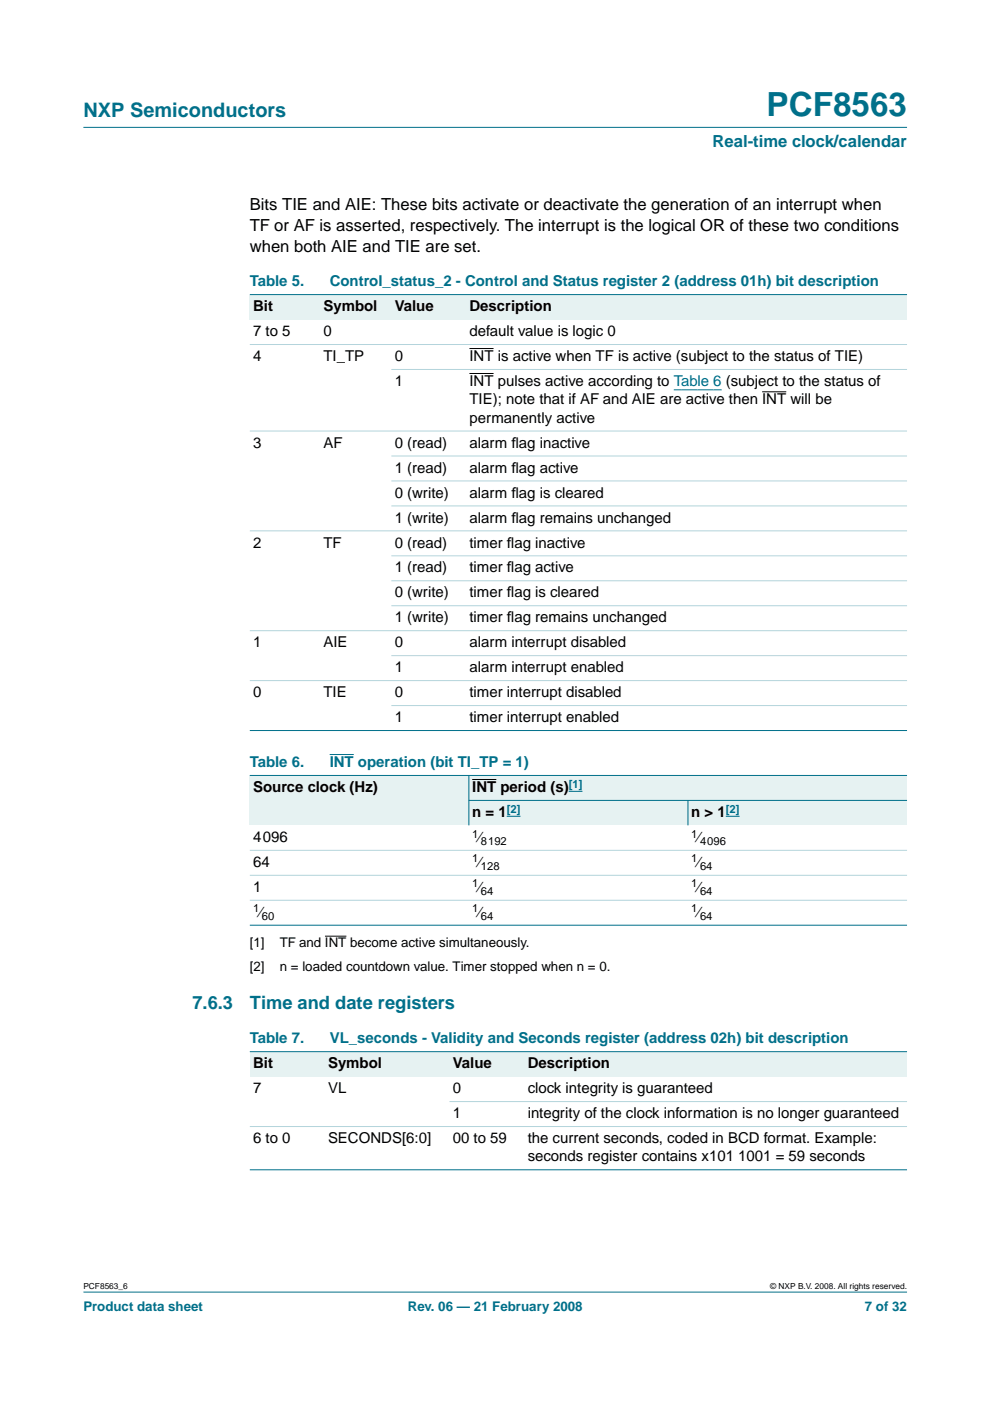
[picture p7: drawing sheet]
<svg xmlns="http://www.w3.org/2000/svg" width="210mm" height="297mm" viewBox="0 0 210 297" stroke-linecap="round" stroke-linejoin="round" font-family="sans-serif">
<defs><g id="words">
<text font-size="7.1" fill="#00708a" x="162.5" y="24.7">PCF8563</text>
<text font-size="4.2" fill="#00708a" x="17.7" y="24.9">NXP Semiconductors</text>
<g font-size="3.9" fill="#00708a">
<text x="40.8" y="213.9">7.6.3</text>
<text x="53" y="213.9">Time and date registers</text>
</g>
<text font-size="3.5" fill="#00708a" x="151.1" y="31.1">Real-time clock/calendar</text>
<g font-size="3.5">
<text x="53" y="44.5">Bits TIE and AIE: These bits activate or deactivate the generation of an interrupt when</text>
<text x="53" y="48.9">TF or AF is asserted, respectively. The interrupt is the logical OR of these two conditions</text>
<text x="53" y="53.3">when both AIE and TIE are set.</text>
</g>
<g font-size="3.2" fill="#00708a">
<text x="53" y="60.7">Table 5.</text>
<text x="69.9" y="60.7">Control_status_2 - Control and Status register 2 (address 01h) bit description</text>
<text x="53" y="162.6">Table 6.</text>
<text x="69.9" y="162.6">INT operation (bit TI_TP = 1)</text>
<text x="53" y="221.2">Table 7.</text>
<text x="69.9" y="221.2">VL_seconds - Validity and Seconds register (address 02h) bit description</text>
</g>
<g font-size="3.2">
<text x="53.7" y="66">Bit</text>
<text x="68.6" y="66">Symbol</text>
<text x="83.7" y="66">Value</text>
<text x="99.5" y="66">Description</text>
<text x="53.7" y="71.3">7 to 5</text>
<text x="68.6" y="71.3">0</text>
<text x="99.5" y="71.3">default value is logic 0</text>
<text x="53.7" y="76.6">4</text>
<text x="68.6" y="76.6">TI_TP</text>
<text x="83.7" y="76.6">0</text>
<text x="99.5" y="76.6">INT is active when TF is active (subject to the status of TIE)</text>
<text x="83.7" y="81.9">1</text>
<text x="99.5" y="81.9">INT pulses active according to Table 6 (subject to the status of</text>
<text x="99.5" y="89.6">permanently active</text>
<text x="99.5" y="85.7">TIE); note that if AF and AIE are active then INT will be</text>
<text x="53.7" y="94.9">3</text>
<text x="68.6" y="94.9">AF</text>
<text x="83.7" y="94.9">0 (read)</text>
<text x="99.5" y="94.9">alarm f</text>
<text x="108.4" y="94.9">lag inactive</text>
<text x="83.7" y="100.2">1 (read)</text>
<text x="99.5" y="100.2">alarm f</text>
<text x="108.4" y="100.2">lag active</text>
<text x="83.7" y="105.5">0 (write)</text>
<text x="99.5" y="105.5">alarm f</text>
<text x="108.4" y="105.5">lag is cleared</text>
<text x="83.7" y="110.8">1 (write)</text>
<text x="99.5" y="110.8">alarm f</text>
<text x="108.4" y="110.8">lag remains unchanged</text>
<text x="53.7" y="116.1">2</text>
<text x="68.6" y="116.1">TF</text>
<text x="83.7" y="116.1">0 (read)</text>
<text x="99.5" y="116.1">timer f</text>
<text x="107.5" y="116.1">lag inactive</text>
<text x="83.7" y="121.4">1 (read)</text>
<text x="99.5" y="121.4">timer f</text>
<text x="107.5" y="121.4">lag active</text>
<text x="83.7" y="126.7">0 (write)</text>
<text x="83.7" y="132">1 (write)</text>
<text x="99.5" y="126.7">timer f</text>
<text x="99.5" y="132">timer f</text>
<text x="107.5" y="126.7">lag is cleared</text>
<text x="107.5" y="132">lag remains unchanged</text>
<text x="53.7" y="137.2">1</text>
<text x="68.6" y="137.2">AIE</text>
<text x="83.7" y="137.2">0</text>
<text x="99.5" y="137.2">alarm interrupt disabled</text>
<text x="83.7" y="142.5">1</text>
<text x="99.5" y="142.5">alarm interrupt enabled</text>
<text x="53.7" y="147.8">0</text>
<text x="68.6" y="147.8">TIE</text>
<text x="83.7" y="147.8">0</text>
<text x="99.5" y="147.8">timer interrupt disabled</text>
<text x="83.7" y="153.1">1</text>
<text x="99.5" y="153.1">timer interrupt enabled</text>
<text x="53.7" y="167.9">Source clock (Hz)</text>
<text x="100.1" y="167.9">INT period (s)</text>
<text x="100.1" y="173.2">n = 1</text>
<text x="146.6" y="173.2">n &gt; 1</text>
<text x="53.7" y="178.5">4096</text>
<text x="101.4" y="178.5">⁄</text>
<text x="147.9" y="178.5">⁄</text>
<text x="53.7" y="183.8">64</text>
<text x="101.4" y="183.8">⁄</text>
<text x="147.9" y="183.8">⁄</text>
<text x="53.7" y="189.1">1</text>
<text x="101.4" y="189.1">⁄</text>
<text x="147.9" y="189.1">⁄</text>
<text x="55" y="194.4">⁄</text>
<text x="101.4" y="194.4">⁄</text>
<text x="147.9" y="194.4">⁄</text>
<text x="53.7" y="226.5">Bit</text>
<text x="69.5" y="226.5">Symbol</text>
<text x="96" y="226.5">Value</text>
<text x="111.9" y="226.5">Description</text>
<text x="53.7" y="231.8">7</text>
<text x="69.5" y="231.8">VL</text>
<text x="96" y="231.8">0</text>
<text x="111.9" y="231.8">clock integrity is guaranteed</text>
<text x="96" y="237.1">1</text>
<text x="111.9" y="237.1">integrity of the clock information is no longer guaranteed</text>
<text x="53.7" y="242.4">6 to 0</text>
<text x="69.5" y="242.4">SECONDS[6:0]</text>
<text x="96" y="242.4">00 to 59</text>
<text x="111.9" y="242.4">the current seconds, coded in BCD format. Example:</text>
<text x="111.9" y="246.3">seconds register contains x101 1001 = 59 seconds</text>
</g>
<g font-size="2.8">
<text x="53" y="200.9">[1]</text>
<text x="59.3" y="200.9">TF and INT become active simultaneously.</text>
<text x="53" y="205.8">[2]</text>
<text x="59.3" y="205.8">n = loaded countdown value. Timer stopped when n = 0.</text>
</g>
<g font-size="2.8" fill="#00708a">
<text x="17.7" y="278">Product data sheet</text>
<text x="86.5" y="278">Rev. 06 — 21 February 2008</text>
<text x="183.4" y="278">7 of 32</text>
</g>
<g font-size="2.4" fill="#00f">
<text x="120.6" y="167">[1]</text>
<text x="107.4" y="172.3">[2]</text>
<text x="153.9" y="172.3">[2]</text>
</g>
<g font-size="2.4">
<text x="100.1" y="177.6">1</text>
<text x="102" y="179.1">8192</text>
<text x="146.6" y="177.6">1</text>
<text x="148.4" y="179.1">4096</text>
<text x="100.1" y="182.9">1</text>
<text x="102" y="184.4">128</text>
<text x="146.6" y="182.9">1</text>
<text x="148.4" y="184.4">64</text>
<text x="100.1" y="188.2">1</text>
<text x="102" y="189.7">64</text>
<text x="146.6" y="188.2">1</text>
<text x="148.4" y="189.7">64</text>
<text x="53.7" y="193.4">1</text>
<text x="55.5" y="195">60</text>
<text x="100.1" y="193.4">1</text>
<text x="102" y="195">64</text>
<text x="146.6" y="193.4">1</text>
<text x="148.4" y="195">64</text>
</g>
<g font-size="1.8">
<text x="17.7" y="273.4">PCF8563_6</text>
<text x="163.3" y="273.4">© NXP B.V. 2008. All rights reserved.</text>
</g>
</g></defs>
<g fill="#00708a" stroke="#00708a" stroke-width=".21">
<path d="M17.7 273.9h174.6z"/>
<path d="M17.7 27h174.6z"/>
</g>
<path d="M68.9 198.5h4.5" fill="none" stroke="#000" stroke-width=".21"/>
<g fill="#e6f2f2">
<path d="M53 62.5h14.9v5.3h-14.9z" fill-rule="evenodd"/>
<path d="M67.9 62.5h15.1v5.3h-15.1z" fill-rule="evenodd"/>
<path d="M83 62.5h15.8v5.3h-15.8z" fill-rule="evenodd"/>
<path d="M98.8 62.5h93.5v5.3h-93.5z" fill-rule="evenodd"/>
</g>
<path d="M99.5 73.9h5.1M99.5 79.2h5.1M161.6 83.1h5.1" fill="none" stroke="#000" stroke-width=".21"/>
<path d="M142.9 82.7h10.1" fill="none" stroke="#00f" stroke-width=".21"/>
<path d="M69.9 160h5.1" fill="none" stroke="#00708a" stroke-width=".21"/>
<g fill="#e6f2f2">
<path d="M53 164.4h46.4v10.6h-46.4z" fill-rule="evenodd"/>
<path d="M99.4 164.4h92.9v5.3h-92.9z" fill-rule="evenodd"/>
</g>
<path d="M100.1 165.3h5.1z" fill="#000" stroke="#000" stroke-width=".21"/>
<path d="M120.6 167.8h2.9z" fill="#00f" stroke="#00f" stroke-width=".21"/>
<path d="M99.4 169.7h46.5v5.3h-46.5z" fill-rule="evenodd" fill="#e6f2f2"/>
<path d="M107.4 173.1h3z" fill="#00f" stroke="#00f" stroke-width=".21"/>
<path d="M145.9 169.7h46.4v5.3h-46.4z" fill-rule="evenodd" fill="#e6f2f2"/>
<path d="M153.9 173.1h2.9z" fill="#00f" stroke="#00f" stroke-width=".21"/>
<g fill="#00708a" stroke="#00708a" stroke-width=".21">
<path d="M53 62.5h139.3z"/>
<path d="M53 154.9h139.3z"/>
<path d="M99.4 164.4v10.6z"/>
<path d="M145.9 169.7v5.3z"/>
<path d="M53 164.4h139.3z"/>
<path d="M99.4 169.7h92.9z"/>
<path d="M53 196.2h139.3z"/>
</g>
<g fill="#b3d4db" stroke="#b3d4db" stroke-width=".21">
<path d="M53 73h139.3z"/>
<path d="M83 78.3h109.3z"/>
<path d="M53 91.4h139.3z"/>
<path d="M83 96.7h109.3z"/>
<path d="M83 102h109.3z"/>
<path d="M83 107.3h109.3z"/>
<path d="M53 112.6h139.3z"/>
<path d="M83 117.8h109.3z"/>
<path d="M83 123.1h109.3z"/>
<path d="M83 128.4h109.3z"/>
<path d="M53 133.7h139.3z"/>
<path d="M83 139h109.3z"/>
<path d="M53 144.3h139.3z"/>
<path d="M83 149.6h109.3z"/>
<path d="M53 180.3h139.3z"/>
<path d="M53 185.6h139.3z"/>
<path d="M53 190.9h139.3z"/>
</g>
<g fill="#e6f2f2">
<path d="M53 223h15.8v5.3h-15.8z" fill-rule="evenodd"/>
<path d="M68.8 223h26.5v5.3h-26.5z" fill-rule="evenodd"/>
<path d="M95.3 223h15.9v5.3h-15.9z" fill-rule="evenodd"/>
<path d="M111.2 223h81.1v5.3h-81.1z" fill-rule="evenodd"/>
</g>
<g fill="#00708a" stroke="#00708a" stroke-width=".21">
<path d="M53 223h139.3z"/>
<path d="M53 248h139.3z"/>
</g>
<g fill="#b3d4db" stroke="#b3d4db" stroke-width=".21">
<path d="M95.3 233.6h97z"/>
<path d="M53 238.8h139.3z"/>
</g>
<use href="#words"/>
</svg>
